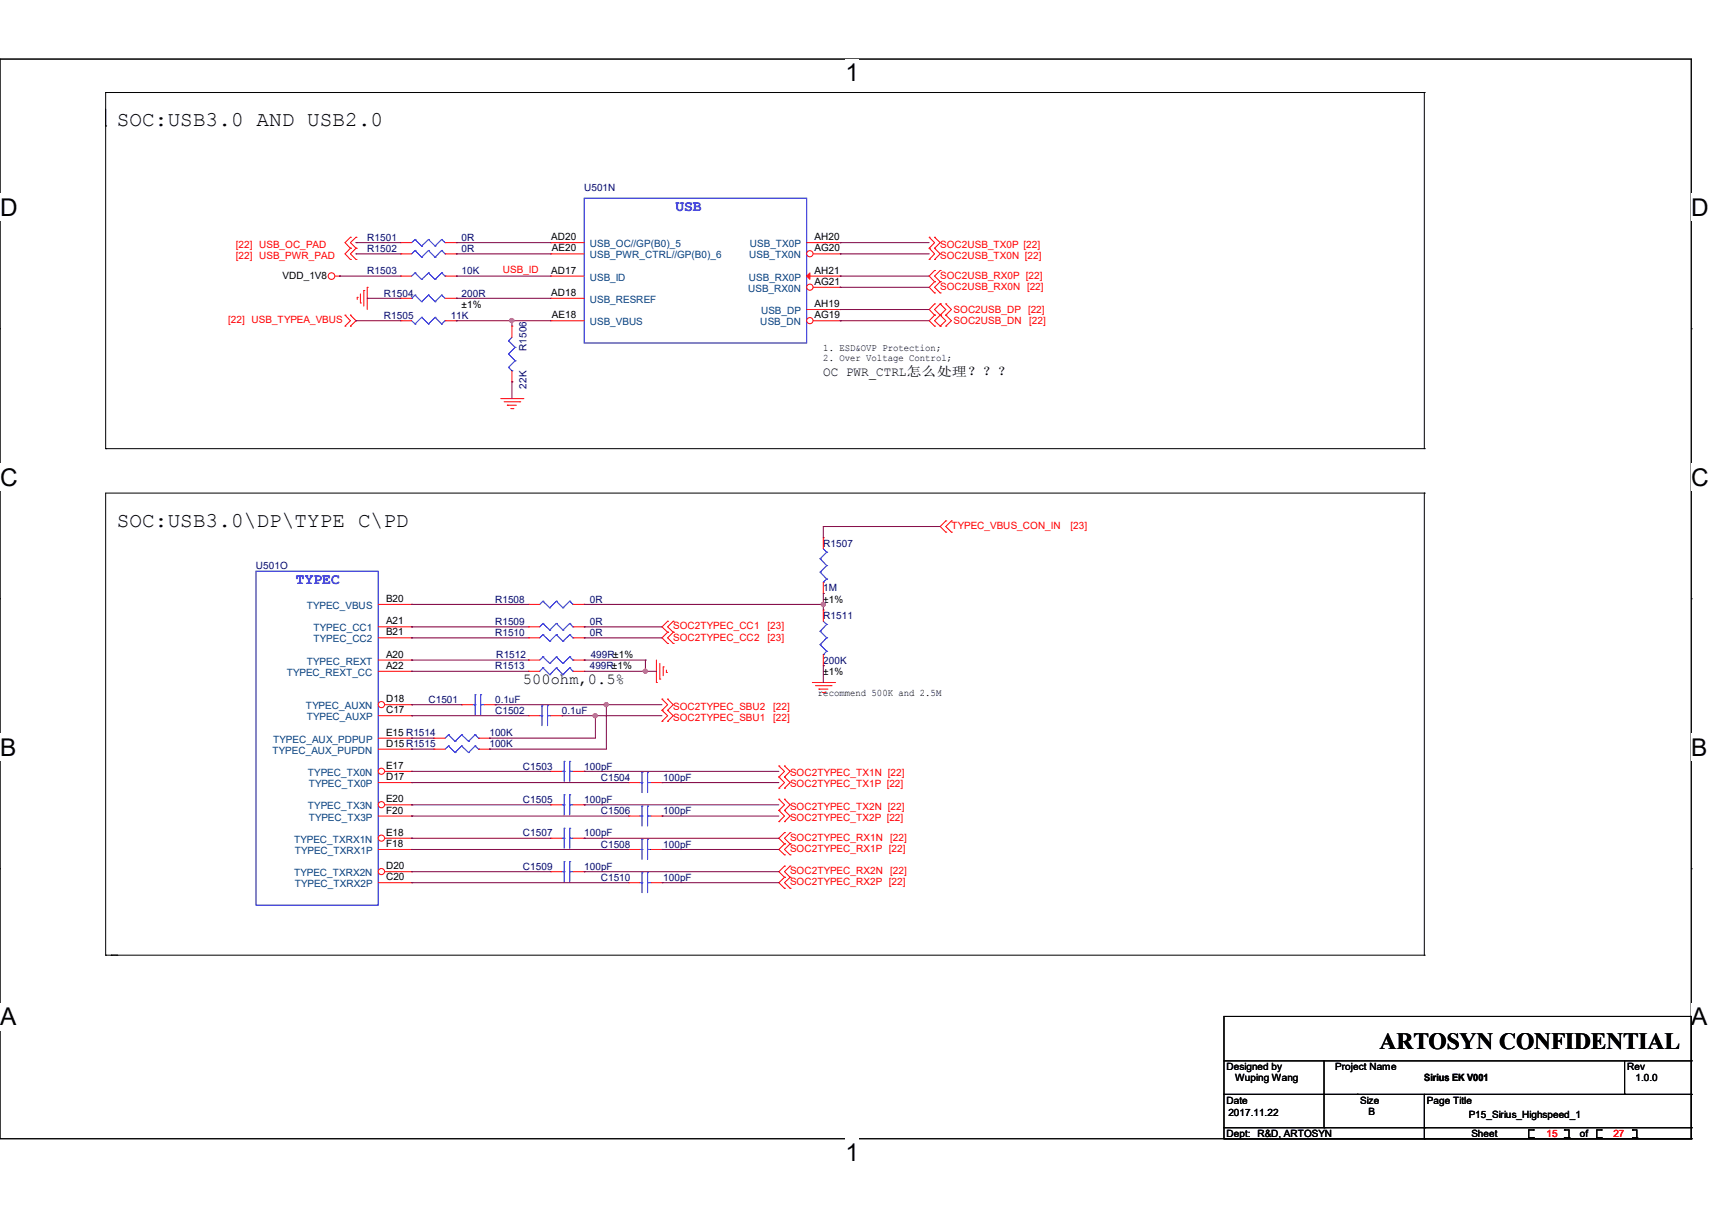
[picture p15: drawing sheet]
<svg xmlns="http://www.w3.org/2000/svg" width="297mm" height="210mm" viewBox="0 0 297 210" stroke-linecap="round" stroke-linejoin="round" font-family="sans-serif">
<defs><g id="words">
<g font-size="4.2">
<text x="146.7" y="14.1">1</text>
<text x="0" y="37.4">D</text>
<text x="293.4" y="37.4">D</text>
<text x="0" y="84.2">C</text>
<text x="293.4" y="84.2">C</text>
<text x="0" y="131">B</text>
<text x="293.4" y="131">B</text>
<text x="0" y="177.8">A</text>
<text x="293.4" y="177.8">A</text>
<text x="146.7" y="201.3">1</text>
</g>
<text font-size="4" x="239.4" y="181.9">ARTOSYN CONFIDENTIAL</text>
<g font-size="3.6">
<text x="20.3" y="21.8">SOC:USB3.0 AND USB2.0</text>
<text x="20.3" y="91.4">SOC:USB3.0\DP\TYPE C\PD</text>
</g>
<g font-size="2.7" fill="#00f">
<text x="117.2" y="36.6">USB</text>
<text x="51.3" y="101.3">TYPEC</text>
</g>
<text font-size="2.7" x="90.7" y="118.6">500ohm,0.5%</text>
<text font-size="2.3" x="142.8" y="65.2">OC PWR_CTRL怎么处理？？？</text>
<g font-size="1.7" fill="#000080">
<text x="101.3" y="33.1">U501N</text>
<text x="63.7" y="41.8">R1501</text>
<text x="80.1" y="41.8">0R</text>
<text x="63.7" y="43.7">R1502</text>
<text x="63.7" y="47.6">R1503</text>
<text x="80.1" y="43.7">0R</text>
<text x="80.1" y="47.6">10K</text>
<text x="66.6" y="51.4">R1504</text>
<text x="80.1" y="51.4">200R</text>
<text x="66.6" y="55.3">R1505</text>
<text x="78.2" y="55.3">11K</text>
<text x="91.4" y="60.8" transform="rotate(-90 91.4 60.8)">R1506</text>
<text x="91.4" y="67.4" transform="rotate(-90 91.4 67.4)">22K</text>
<text x="142.8" y="94.9">R1507</text>
<text x="44.4" y="98.7">U501O</text>
<text x="85.9" y="104.5">R1508</text>
<text x="102.3" y="104.5">0R</text>
<text x="142.8" y="107.4">R1511</text>
<text x="142.8" y="102.6">1M</text>
<text x="85.9" y="108.4">R1509</text>
<text x="85.9" y="110.3">R1510</text>
<text x="102.3" y="108.4">0R</text>
<text x="102.3" y="110.3">0R</text>
<text x="85.9" y="116.1">R1513</text>
<text x="86.1" y="114.2">R1512</text>
<text x="102.3" y="116.1">499R±1%</text>
<text x="102.5" y="114.2">499R±1%</text>
<text x="142.8" y="115.1">200K</text>
<text x="74.3" y="121.9">C1501</text>
<text x="85.9" y="121.9">0.1uF</text>
<text x="85.9" y="123.8">C1502</text>
<text x="97.5" y="123.8">0.1uF</text>
<text x="84.9" y="129.6">100K</text>
<text x="84.9" y="127.7">100K</text>
<text x="90.7" y="133.5">C1503</text>
<text x="101.4" y="133.5">100pF</text>
<text x="104.2" y="135.4">C1504</text>
<text x="115.1" y="135.4">100pF</text>
<text x="90.7" y="139.3">C1505</text>
<text x="101.4" y="139.3">100pF</text>
<text x="104.2" y="141.2">C1506</text>
<text x="115.1" y="141.2">100pF</text>
<text x="90.7" y="145">C1507</text>
<text x="101.4" y="145">100pF</text>
<text x="104.2" y="147">C1508</text>
<text x="115.1" y="147">100pF</text>
<text x="90.7" y="150.8">C1509</text>
<text x="101.4" y="150.8">100pF</text>
<text x="104.2" y="152.8">C1510</text>
<text x="115.1" y="152.8">100pF</text>
</g>
<g font-size="1.7">
<text x="95.6" y="41.7">AD20</text>
<text x="141.3" y="41.7">AH20</text>
<text x="95.6" y="47.5">AD17</text>
<text x="95.8" y="43.6">AE20</text>
<text x="141.3" y="47.5">AH21</text>
<text x="141.3" y="43.6">AG20</text>
<text x="49" y="48.3">VDD_1V8</text>
<text x="80.1" y="53.3">±1%</text>
<text x="95.6" y="51.3">AD18</text>
<text x="141.3" y="53.3">AH19</text>
<text x="141.3" y="49.4">AG21</text>
<text x="95.8" y="55.2">AE18</text>
<text x="141.3" y="55.2">AG19</text>
<text x="142.8" y="60.9">1. ESD&amp;OVP Protection;</text>
<text x="142.8" y="62.6">2. Over Voltage Control;</text>
<text x="67" y="104.4">B20</text>
<text x="142.8" y="104.5">±1%</text>
<text x="67" y="108.3">A21</text>
<text x="67" y="110.2">B21</text>
<text x="67" y="114">A20</text>
<text x="67" y="116">A22</text>
<text x="142.8" y="117">±1%</text>
<text x="67" y="121.8">D18</text>
<text x="67" y="123.7">C17</text>
<text x="141.9" y="120.7">recommend 500K and 2.5M</text>
<text x="67" y="127.6">E15 R1514</text>
<text x="67" y="129.5">D15R1515</text>
<text x="67" y="133.3">E17</text>
<text x="67" y="135.3">D17</text>
<text x="67" y="139.1">E20</text>
<text x="67" y="141.1">F20</text>
<text x="67" y="144.9">E18</text>
<text x="67" y="146.9">F18</text>
<text x="67" y="150.7">D20</text>
<text x="67" y="152.6">C20</text>
<text x="212.8" y="185.6">Designed by</text>
<text x="231.6" y="185.6">Project Name</text>
<text x="282.3" y="185.6">Rev</text>
<text x="212.8" y="191.4">Date</text>
<text x="214.3" y="187.5">Wuping Wang</text>
<text x="236" y="191.4">Size</text>
<text x="247.1" y="187.5">Sirius EK V001</text>
<text x="247.6" y="191.4">Page Title</text>
<text x="283.8" y="187.5">1.0.0</text>
<text x="212.8" y="197.2">Dept: R&amp;D, ARTOSYN</text>
<text x="213.1" y="193.5">2017.11.22</text>
<text x="237.4" y="193.3">B</text>
<text x="254.8" y="193.9">P15_Sirius_Highspeed_1</text>
<text x="255.3" y="197.2">Sheet</text>
<text x="274.1" y="197.2">of</text>
</g>
<g font-size="1.7" fill="#f00">
<text x="40.9" y="42.9">[22] USB_OC_PAD</text>
<text x="40.9" y="44.9">[22] USB_PWR_PAD</text>
<text x="87.2" y="47.3">USB_ID</text>
<text x="163.1" y="42.9">SOC2USB_TX0P [22]</text>
<text x="163.1" y="44.9">SOC2USB_TX0N [22]</text>
<text x="163.1" y="48.3">SOC2USB_RX0P [22]</text>
<text x="163.1" y="50.2">SOC2USB_RX0N [22]</text>
<text x="39.6" y="56">[22] USB_TYPEA_VBUS</text>
<text x="165.4" y="54.3">SOC2USB_DP</text>
<text x="165.4" y="56.3">SOC2USB_DN</text>
<text x="178.3" y="54.3">[22]</text>
<text x="178.6" y="56.3">[22]</text>
<text x="165.1" y="91.8">TYPEC_VBUS_CON_IN</text>
<text x="185.7" y="91.8">[23]</text>
<text x="116.8" y="109.1">SOC2TYPEC_CC1</text>
<text x="116.8" y="111.1">SOC2TYPEC_CC2</text>
<text x="133.2" y="109.1">[23]</text>
<text x="133.2" y="111.1">[23]</text>
<text x="116.8" y="123.1">SOC2TYPEC_SBU2</text>
<text x="116.8" y="125">SOC2TYPEC_SBU1</text>
<text x="134.1" y="123.1">[22]</text>
<text x="134.1" y="125">[22]</text>
<text x="137.1" y="134.6">SOC2TYPEC_TX1N [22]</text>
<text x="137.1" y="136.6">SOC2TYPEC_TX1P [22]</text>
<text x="137.1" y="140.4">SOC2TYPEC_TX2N [22]</text>
<text x="137.1" y="142.4">SOC2TYPEC_TX2P [22]</text>
<text x="137.1" y="145.8">SOC2TYPEC_RX1N</text>
<text x="137.1" y="147.7">SOC2TYPEC_RX1P [22]</text>
<text x="154.4" y="145.8">[22]</text>
<text x="137.1" y="151.6">SOC2TYPEC_RX2N</text>
<text x="137.1" y="153.5">SOC2TYPEC_RX2P [22]</text>
<text x="154.4" y="151.6">[22]</text>
<text x="268.3" y="197.2">15</text>
<text x="279.9" y="197.2">27</text>
</g>
<g font-size="1.7" fill="#004080">
<text x="102.3" y="42.9">USB_OC//GP(B0)_5</text>
<text x="102.3" y="44.8">USB_PWR_CTRL//GP(B0)_6</text>
<text x="130" y="44.8">USB_TX0N</text>
<text x="130.1" y="42.9">USB_TX0P</text>
<text x="102.3" y="52.5">USB_RESREF</text>
<text x="102.3" y="48.7">USB_ID</text>
<text x="129.8" y="50.6">USB_RX0N</text>
<text x="129.9" y="48.7">USB_RX0P</text>
<text x="102.3" y="56.4">USB_VBUS</text>
<text x="131.9" y="56.4">USB_DN</text>
<text x="132" y="54.5">USB_DP</text>
<text x="53.2" y="105.6">TYPEC_VBUS</text>
<text x="54.4" y="109.5">TYPEC_CC1</text>
<text x="54.4" y="111.4">TYPEC_CC2</text>
<text x="49.7" y="117.2">TYPEC_REXT_CC</text>
<text x="53.3" y="115.3">TYPEC_REXT</text>
<text x="53.1" y="123">TYPEC_AUXN</text>
<text x="53.2" y="124.9">TYPEC_AUXP</text>
<text x="47.3" y="130.7">TYPEC_AUX_PUPDN</text>
<text x="47.4" y="128.8">TYPEC_AUX_PDPUP</text>
<text x="53.4" y="134.6">TYPEC_TX0N</text>
<text x="53.6" y="136.5">TYPEC_TX0P</text>
<text x="53.4" y="140.4">TYPEC_TX3N</text>
<text x="53.6" y="142.3">TYPEC_TX3P</text>
<text x="51" y="146.2">TYPEC_TXRX1N</text>
<text x="51.1" y="148.1">TYPEC_TXRX1P</text>
<text x="51" y="152">TYPEC_TXRX2N</text>
<text x="51.1" y="153.9">TYPEC_TXRX2P</text>
</g>
</g></defs>
<path d="M0 10.2h293.4v187.3h-293.4z" fill="none" stroke="#000" stroke-width=".17"/>
<g fill="#fff">
<path d="M146.7 10.2h2.4v4.8h-2.4z"/>
<path d="M146.7 197.5h2.4v4.7h-2.4z"/>
<path d="M0 33.6h3v4.8h-3z"/>
<path d="M293.4 33.6h3.1v4.8h-3.1z"/>
<path d="M0 80.4h3v4.7h-3z"/>
<path d="M293.4 80.4h3.1v4.7h-3.1z"/>
</g>
<path d="M0 57h.1M293.4 57h.1" fill="none" stroke="#000" stroke-width=".17"/>
<g fill="#fff">
<path d="M0 127.2h2.8v4.8h-2.8z"/>
<path d="M293.4 127.2h2.8v4.8h-2.8z"/>
</g>
<path d="M0 103.8h.1M293.4 103.8h.1" fill="none" stroke="#000" stroke-width=".17"/>
<g fill="#fff">
<path d="M0 174h2.8v4.8h-2.8z"/>
<path d="M293.3 174h2.9v4.8h-2.9z"/>
</g>
<g fill="none" stroke="#000" stroke-width=".17">
<path d="M18.3 16h.1M18.3 16v61.8M18.3 16h228.8M247.1 16h.1M247.1 16v61.8M18.3 21.8h.1M18.3 77.8h.1M18.3 77.8h228.8M247.1 77.8h.1M247.1 85.5h.1M247.1 85.5h-228.8v80.2M247.1 85.5v80.2"/>
<path d="M0 150.7h.1M293.4 150.7h.1M18.3 165.7h.1M18.3 165.7h228.8M19.3 165.7h.1M20.3 165.7h.1M212.3 176.3h81.1v21.2h-81.1zM247.1 165.7h.1M212.3 184h81.1M212.3 195.6h81.1M212.3 189.8h81.1M212.3 197.5h81.1"/>
<path d="M229.7 195.6h.1M229.7 184v11.6M235.5 189.8h.1M247.1 195.6h.1M247.1 197.5h.1M247.1 189.8v7.7M265.2 197.3h.1M265.2 197.3h.8M266 196h.1M266 197.3h.1M266 196h-.8v1.3M271.4 197.3h.1"/>
<path d="M271.4 196h.1M271.4 196h.8v1.3M271.4 197.3h.8M272.2 197.3h.1M277 197.3h.1M277 197.3h.8M277.8 196h.1M277.8 197.3h.1M277.8 196h-.8v1.3M281.9 189.8h.1M281.9 184v5.8M283.2 197.3h.1"/>
<path d="M283.2 196h.1M283.2 196h.8v1.3M283.2 197.3h.8M284 197.3h.1M293.4 184h.1M293.4 195.6h.1M293.4 189.8h.1M293.4 197.5h.1"/>
</g>
<g fill="none" stroke="#f00" stroke-width=".17">
<path d="M58.1 47.9h.8M58.9 47.9h.1M59.9 54.7h.1M59.9 56.6h.1M59.9 54.7l.9 .9-.9 1M60.8 41.1h.1M60.8 43.1h.1M60.8 45h.1M60.8 56.6h.1M60.8 54.7h.1M60.8 41.1l-.9 1 .9 1M60.8 43.1l-.9 .9 .9 1"/>
<path d="M60.8 54.7l1 .9-1 1M61.8 41.1h.1M61.8 43.1h.1M61.8 45h.1M61.8 41.1l-1 1 1 1M61.8 43.1l-1 .9 1 1M62 51.6h.1M62 51.6v.3M62.5 52.5h.1M62.5 51v1.5M63.1 50.4h.1M63.1 50.4v2.7"/>
<path d="M63.7 49.8h.1M63.7 49.8v3.9M69.5 44h.1M69.5 47.9h.1M69.5 42.1h.1M69.5 47.9h1.9M69.5 44h1.9M69.5 42.1h1.9M77.2 47.9h2M77.2 44h2M77.2 42.1h2M79.2 44h.1"/>
<path d="M79.2 47.9h.1M79.2 42.1h.1M95.5 42.1h.1M95.5 44h.1M95.5 51.7h.1M95.5 44h5.8M95.5 42.1h5.8M95.5 51.7h5.8M161.2 41.1h.1M161.2 43.1h.1M161.2 45h.1M161.2 41.1l.9 1-.9 1"/>
<path d="M161.2 43.1l.9 .9-.9 1M162.1 41.1h.1M162.1 43.1h.1M162.1 48.9h.1M162.1 46.9h.1M162.1 45h.1M162.1 50.8h.1M162.1 52.7h.1M162.1 54.7h.1M162.1 56.6h.1M162.1 41.1l1 1-1 1M162.1 46.9l-.9 1 .9 1"/>
<path d="M162.1 43.1l1 .9-1 1M162.1 48.9l-.9 .9 .9 1M162.1 52.7l-.9 1 .9 1M162.1 54.7l-.9 .9 .9 1M163.1 46.9h.1M163.1 48.9h.1M163.1 50.8h.1M163.1 54.7h.1M163.1 52.7h.1M163.1 56.6h.1M163.1 46.9l-1 1 1 1M163.1 48.9l-1 .9 1 1"/>
<path d="M163.1 52.7l-1 1 2 1.9-1 1M163.1 52.7l1 1-2 1.9 1 1M164.1 54.7h.1M164.1 52.7h.1M164.1 56.6h.1M164.1 52.7l1 1-1 1M164.1 54.7l1 .9-1 1M86.9 69.1h3.8M87.5 69.7h2.7M88 70.3h.1M88 70.3h1.6M88.6 70.9h.4"/>
<path d="M89 70.9h.1M90.2 69.7h.1M90.7 69.1h.1M164.1 92.3h.1M164.1 90.3h.1M164.1 90.3l-1 1 1 1M165.1 90.3h.1M165.1 92.3h.1M165.1 90.3l-1 1 1 1M91.7 108.7h.1M91.7 114.5h.1M91.7 116.4h.1"/>
<path d="M91.7 110.6h.1M91.7 104.8h.1M91.7 108.7h1.9M91.7 114.5h1.9M91.7 116.4h1.9M91.7 110.6h1.9M91.7 104.8h1.9M99.4 108.7h1.9M99.4 114.5h1.9M99.4 116.4h1.9M99.4 110.6h1.9M99.4 104.8h1.9"/>
<path d="M101.3 108.7h.1M101.3 114.5h.1M101.3 116.4h.1M101.3 110.6h.1M101.3 104.8h.1M113.9 118.4h.1M113.9 114.5v3.9M114.5 117.8h.1M114.5 115.1v2.7M115.1 115.7h.1M115.1 115.7v1.5M115.6 116.6h.1"/>
<path d="M115.6 116.2v.4M115.8 109.6h.1M115.8 107.7h.1M115.8 111.6h.1M115.8 107.7l-.9 1 .9 .9M115.8 109.6l-.9 1 .9 1M116.8 107.7h.1M116.8 109.6h.1M116.8 111.6h.1M116.8 107.7l-1 1 1 .9M116.8 109.6l-1 1 1 1M140.9 118.4h3.9"/>
<path d="M141.5 118.9h2.7M142.1 119.5h.1M142.1 119.5h1.5M144.2 118.9h.1M144.8 118.4h.1M75.3 129.9h.1M75.3 129.9h1.9M83 129.9h1.9M84.9 129.9h.1M91.7 124.1h.1M91.7 124.1h1.9M95.5 133.8h.1"/>
<path d="M95.5 133.8h2M95.5 124.1h2M97.5 124.1h.1M99.4 133.8h1.9M101.3 133.8h.1M114.9 121.2h.1M114.9 123.2h.1M114.9 125.1h.1M114.9 121.2l.9 1-.9 1M114.9 123.2l.9 .9-.9 1M115.8 121.2h.1M115.8 123.2h.1"/>
<path d="M115.8 125.1h.1M115.8 121.2l1 1-1 1M115.8 123.2l1 .9-1 1M135.1 132.8h.1M135.1 134.7h.1M135.1 136.7h.1M135.1 138.6h.1M135.1 132.8l1 1-1 .9M135.1 134.7l1 1-1 1M135.1 138.6l1 1-1 .9M136.1 132.8h.1M136.1 134.7h.1"/>
<path d="M136.1 136.7h.1M136.1 138.6h.1M136.1 132.8l1 1-1 .9M136.1 134.7l1 1-1 1M136.1 138.6l1 1-1 .9M142.7 120.1h.3M143 120.1h.1M95.5 145.4h.1M95.5 145.4h2M99.4 145.4h1.9M101.3 145.4h.1M109.1 141.5h.1"/>
<path d="M109.1 141.5h1.9M112.9 141.5h2M114.9 141.5h.1M135.1 140.5h.1M135.1 142.5h.1M135.1 140.5l1 1-1 1M136.1 140.5h.1M136.1 142.5h.1M136.1 146.3h.1M136.1 144.4h.1M136.1 148.3h.1M136.1 152.1h.1"/>
<path d="M136.1 150.2h.1M136.1 154.1h.1M136.1 140.5l1 1-1 1M136.1 144.4l-1 1 1 .9M136.1 146.3l-1 1 1 1M136.1 150.2l-1 1 1 .9M136.1 152.1l-1 1 1 1M137.1 144.4h.1M137.1 146.3h.1M137.1 148.3h.1M137.1 150.2h.1M137.1 152.1h.1"/>
<path d="M137.1 154.1h.1M137.1 144.4l-1 1 1 .9M137.1 146.3l-1 1 1 1M137.1 150.2l-1 1 1 .9M137.1 152.1l-1 1 1 1"/>
<circle cx="57.5" cy="47.9" r=".57"/>
</g>
<g fill="none" stroke="#00f" stroke-width=".17">
<path d="M101.3 34.4h38.7v25.1h-38.7zM72 43.4h.1M72 47.3h.1M72 41.5h.1M72 43.4l-.6 .6M72 43.4l1.2 1.2M72 47.3l-.6 .6M72 47.3l1.2 1.2M72 41.5l-.6 .6M72 41.5l1.2 1.2M73.2 44.6h.1M73.2 48.5h.1"/>
<path d="M73.2 42.7h.1M74.3 43.4h.1M74.3 47.3h.1M74.3 41.5h.1M74.3 43.4l-1.1 1.2M74.3 43.4l1.2 1.2M74.3 47.3l-1.1 1.2M74.3 47.3l1.2 1.2M74.3 41.5l-1.1 1.2M74.3 41.5l1.2 1.2M75.5 44.6h.1M75.5 48.5h.1"/>
<path d="M75.5 42.7h.1M76.6 43.4h.1M76.6 47.3h.1M76.6 41.5h.1M76.6 43.4l-1.1 1.2M76.6 43.4l.6 .6M76.6 47.3l-1.1 1.2M76.6 47.3l.6 .6M76.6 41.5l-1.1 1.2M76.6 41.5l.6 .6M77.2 44h.1M77.2 47.9h.1"/>
<path d="M77.2 42.1h.1M94.2 108.1h.1M94.2 113.9h.1M94.2 115.8h.1M94.2 110.1h.1M94.2 104.3h.1M94.2 108.1l-.6 .6M94.2 108.1l1.2 1.2M94.2 113.9l-.6 .6M94.2 113.9l1.2 1.2M94.2 115.8l-.6 .6M94.2 115.8l1.2 1.2"/>
<path d="M94.2 110.1l-.6 .5M94.2 110.1l1.2 1.1M94.2 104.3l-.6 .5M94.2 104.3l1.2 1.1M95.4 109.3h.1M95.4 115.1h.1M95.4 117h.1M95.4 111.2h.1M95.4 105.4h.1M96.5 108.1h.1M96.5 113.9h.1M96.5 115.8h.1"/>
<path d="M96.5 110.1h.1M96.5 104.3h.1M96.5 108.1l-1.1 1.2M96.5 108.1l1.2 1.2M96.5 113.9l-1.1 1.2M96.5 113.9l1.2 1.2M96.5 115.8l-1.1 1.2M96.5 115.8l1.2 1.2M96.5 110.1l-1.1 1.1M96.5 110.1l1.2 1.1M96.5 104.3l-1.1 1.1M96.5 104.3l1.2 1.1"/>
<path d="M97.7 109.3h.1M97.7 115.1h.1M97.7 117h.1M97.7 111.2h.1M97.7 105.4h.1M98.8 108.1h.1M98.8 113.9h.1M98.8 115.8h.1M98.8 110.1h.1M98.8 104.3h.1M98.8 108.1l-1.1 1.2M98.8 108.1l.6 .6"/>
<path d="M98.8 113.9l-1.1 1.2M98.8 113.9l.6 .6M98.8 115.8l-1.1 1.2M98.8 115.8l.6 .6M98.8 110.1l-1.1 1.1M98.8 110.1l.6 .5M98.8 104.3l-1.1 1.1M98.8 104.3l.6 .5M99.4 108.7h.1M99.4 114.5h.1M99.4 116.4h.1M99.4 110.6h.1"/>
<path d="M99.4 104.8h.1M77.8 129.4h.1M77.8 129.4l-.6 .5M77.8 129.4l1.2 1.1M79 130.5h.1M80.1 129.4h.1M80.1 129.4l-1.1 1.1M80.1 129.4l1.2 1.1M81.3 130.5h.1M82.4 129.4h.1M82.4 129.4l-1.1 1.1M82.4 129.4l.6 .5"/>
<path d="M83 129.9h.1M93.6 124.1h.4M94 124.1h.1M94 122.4h.1M94 122.4v3.5M95 122.4h.1M95 124.1h.1M95 124.1h.5M95 122.4v3.5M97.5 133.8h.4M97.9 133.8h.1M97.9 132h.1"/>
<path d="M97.9 132v3.5M98.8 132h.1M98.8 133.8h.1M98.8 133.8h.6M98.8 132v3.5M111.4 139.8h.1M111.4 139.8v3.5M112.4 139.8h.1M112.4 139.8v3.5M97.5 145.4h.4M97.9 145.4h.1M97.9 143.6h.1"/>
<path d="M97.9 143.6v3.5M98.8 143.6h.1M98.8 145.4h.1M98.8 143.6v3.5M98.8 145.4h.6M111 141.5h.4M111.4 141.5h.1M112.4 141.5h.1M112.4 141.5h.5"/>
</g>
<circle cx="140.5" cy="55.6" r=".54" fill="#fff" stroke="#f00" stroke-width=".17"/>
<path d="M95.5 47.9h.1M95.5 47.9h5.8M140 53.7h5.8M141.1 55.6h4.7M145.8 55.6h.1M145.8 53.7h.1" fill="none" stroke="#f00" stroke-width=".17"/>
<circle cx="140.5" cy="49.8" r=".54" fill="#fff" stroke="#f00" stroke-width=".17"/>
<path d="M140 47.9h5.8M141.1 49.8h4.7M145.8 49.8h.1M145.8 47.9h.1" fill="none" stroke="#f00" stroke-width=".17"/>
<path d="M140.5 47.3v1.1l-.5-.5z" fill="#f00" stroke="#f00" stroke-width=".17"/>
<circle cx="140.5" cy="44" r=".54" fill="#fff" stroke="#f00" stroke-width=".17"/>
<path d="M69.5 51.7h.1M69.5 51.7h1.9M77.2 51.7h2M79.2 51.7h.1M95.5 55.6h.1M95.5 55.6h5.8M140 42.1h5.8M141.1 44h4.7M145.8 44h.1M145.8 42.1h.1" fill="none" stroke="#f00" stroke-width=".17"/>
<g fill="none" stroke="#00f" stroke-width=".17">
<path d="M71.4 51.7h.1M72 51.2h.1M72 51.2l1.2 1.1M72 51.2l-.6 .5M73.2 52.3h.1M74.3 51.2h.1M74.3 51.2l1.2 1.1M74.3 51.2l-1.1 1.1M75.5 52.3h.1M76.6 51.2h.1M76.6 51.2l.6 .5M76.6 51.2l-1.1 1.1"/>
<path d="M44.4 99.1h21.2v57.9h-21.2z"/>
</g>
<circle cx="66.2" cy="122.2" r=".54" fill="#fff" stroke="#f00" stroke-width=".17"/>
<g fill="none" stroke="#f00" stroke-width=".17">
<path d="M65.6 108.7h5.8M65.6 110.6h5.8M65.6 114.5h5.8M65.6 116.4h5.8M71.4 108.7h.1M71.4 110.6h.1M71.4 114.5h.1M71.4 116.4h.1M65.6 124.1h5.8M65.6 128h5.8M65.6 129.9h5.8M66.8 122.2h4.6"/>
<path d="M71.4 122.2h.1M71.4 124.1h.1M71.4 128h.1M71.4 129.9h.1"/>
</g>
<circle cx="66.2" cy="133.8" r=".54" fill="#fff" stroke="#f00" stroke-width=".17"/>
<path d="M65.6 135.7h5.8M66.8 133.8h4.6M71.4 133.8h.1M71.4 135.7h.1" fill="none" stroke="#f00" stroke-width=".17"/>
<circle cx="66.2" cy="139.6" r=".54" fill="#fff" stroke="#f00" stroke-width=".17"/>
<path d="M66.8 139.6h4.6M71.4 139.6h.1M65.6 141.5h5.8M71.4 141.5h.1" fill="none" stroke="#f00" stroke-width=".17"/>
<circle cx="66.2" cy="145.4" r=".54" fill="#fff" stroke="#f00" stroke-width=".17"/>
<path d="M65.6 147.3h5.8M66.8 145.4h4.6M71.4 145.4h.1M71.4 147.3h.1" fill="none" stroke="#f00" stroke-width=".17"/>
<circle cx="66.2" cy="151.2" r=".54" fill="#fff" stroke="#f00" stroke-width=".17"/>
<g fill="none" stroke="#f00" stroke-width=".17">
<path d="M69.5 55.6h.1M69.5 55.6h1.9M77.2 55.6h2M79.2 55.6h.1M88.8 56.6h.1M88.8 56.6v1.9M88.8 66.2h.1M88.8 64.3v1.9M142.8 93.3h.1M142.8 93.3v1.9M65.6 104.8h5.8M71.4 104.8h.1"/>
<path d="M142.8 105.8h.1M142.8 115.4h.1M142.8 102.9h.1M142.8 101v1.9M142.8 105.8v1.9M142.8 113.5v1.9M75.3 128h.1M75.3 128h1.9M80.1 122.2h.1M80.1 122.2h1.9M83 128h1.9M84 122.2h1.9"/>
<path d="M84.9 128h.1M85.9 122.2h.1M95.5 139.6h.1M95.5 139.6h2M99.4 139.6h1.9M101.3 139.6h.1M109.1 135.7h.1M109.1 135.7h1.9M112.9 135.7h2M114.9 135.7h.1M65.6 153.1h5.8M66.8 151.2h4.6"/>
<path d="M71.4 151.2h.1M71.4 153.1h.1M95.5 151.2h.1M95.5 151.2h2M99.4 151.2h1.9M101.3 151.2h.1M109.1 147.3h.1M109.1 153.1h.1M109.1 153.1h1.9M109.1 147.3h1.9M112.9 153.1h2M112.9 147.3h2"/>
<path d="M114.9 147.3h.1M114.9 153.1h.1"/>
</g>
<g fill="none" stroke="#00f" stroke-width=".17">
<path d="M71.4 55.6l.6 .6M72 56.2h.1M73.2 55h.1M73.2 55l-1.2 1.2M73.2 55l1.1 1.2M74.3 56.2h.1M75.5 55h.1M75.5 55l-1.2 1.2M75.5 55l1.1 1.2M76.6 56.2h.1M77.2 55.6h.1M77.2 55.6l-.6 .6"/>
<path d="M88.2 59.1h.1M88.2 59.1l1.2 1.1M88.8 58.5l-.6 .6M88.2 61.4h.1M88.2 63.7h.1M88.2 61.4l1.2 1.2M88.2 63.7l.6 .6M88.8 64.3h.1M89.4 60.2h.1M89.4 62.6h.1M89.4 60.2l-1.2 1.2M89.4 62.6l-1.2 1.1"/>
<path d="M142.3 96.9h.1M142.3 99.2h.1M142.3 96.9l1.1 1.2M142.3 99.2l1.1 1.2M142.8 95.2l.6 .6M143.4 95.8h.1M143.4 98.1h.1M143.4 95.8l-1.1 1.1M143.4 98.1l-1.1 1.1M142.3 109.5h.1M142.3 111.8h.1M142.3 109.5l1.1 1.1"/>
<path d="M142.3 111.8l1.1 1.1M142.8 113.5h.1M142.8 101h.1M142.8 107.7l.6 .6M143.4 108.3h.1M143.4 110.6h.1M143.4 112.9h.1M143.4 100.4h.1M143.4 108.3l-1.1 1.2M143.4 110.6l-1.1 1.2M143.4 112.9l-.6 .6M143.4 100.4l-.6 .6"/>
<path d="M77.8 127.4h.1M77.8 127.4l-.6 .6M77.8 127.4l1.2 1.2M79 128.6h.1M80.1 127.4h.1M80.1 127.4l-1.1 1.2M80.1 127.4l1.2 1.2M81.3 128.6h.1M82 122.2h.4M82.4 127.4h.1M82.4 122.2h.1M82.4 120.5h.1"/>
<path d="M82.4 127.4l-1.1 1.2M82.4 127.4l.6 .6M82.4 120.5v3.5M83 128h.1M83.4 120.5h.1M83.4 122.2h.1M83.4 122.2h.6M83.4 120.5v3.5M97.5 139.6h.4M97.9 139.6h.1M97.9 137.8h.1M97.9 137.8v3.5"/>
<path d="M98.8 137.8h.1M98.8 139.6h.1M98.8 139.6h.6M98.8 137.8v3.5M111 135.7h.4M111.4 135.7h.1M111.4 134h.1M111.4 134v3.5M112.4 134h.1M112.4 135.7h.1M112.4 134v3.5M112.4 135.7h.5"/>
<path d="M97.5 151.2h.4M97.9 151.2h.1M97.9 149.4h.1M97.9 149.4v3.5M98.8 149.4h.1M98.8 151.2h.1M98.8 149.4v3.5M98.8 151.2h.6M111 147.3h.4M111 153.1h.4M111.4 147.3h.1M111.4 145.6h.1"/>
<path d="M111.4 153.1h.1M111.4 151.3h.1M111.4 145.6v3.5M111.4 151.3v3.5M112.4 145.6h.1M112.4 147.3h.1M112.4 151.3h.1M112.4 153.1h.1M112.4 147.3h.5M112.4 145.6v3.5M112.4 151.3v3.5M112.4 153.1h.5"/>
</g>
<g fill="none" stroke="#800040" stroke-width=".17">
<path d="M58.9 47.9h.1M58.9 47.9h10.6M61.8 55.6h.1M61.8 44h.1M61.8 42.1h.1M61.8 42.1h7.7M61.8 44h7.7M61.8 55.6h7.7M63.7 51.7h.1M63.7 51.7h5.8M79.2 42.1h.1M79.2 51.7h.1"/>
<path d="M79.2 55.6h.1M79.2 47.9h.1M79.2 44h.1M79.2 42.1h16.3M79.2 51.7h16.3M79.2 47.9h16.3M79.2 44h16.3M79.2 55.6h16.3M88.8 55.6h.1M88.8 55.6v1M145.8 42.1h.1M145.8 47.9h.1"/>
<path d="M145.8 53.7h.1M145.8 44h.1M145.8 49.8h.1M145.8 55.6h.1M145.8 42.1h15.4M145.8 47.9h15.4M145.8 53.7h15.4M145.8 44h15.4M145.8 49.8h15.4M145.8 55.6h15.4M88.8 66.2h.1M88.8 66.2v2.9"/>
<path d="M142.8 91.3h.1M142.8 91.3v2M142.8 91.3h20.3M71.4 104.8h.1M71.4 108.7h.1M71.4 110.6h.1M71.4 116.4h.1M71.4 114.5h.1M71.4 104.8h20.3M71.4 108.7h20.3M71.4 110.6h20.3M71.4 116.4h20.3"/>
<path d="M71.4 114.5h20.3M101.3 114.5h.1M101.3 104.8h.1M101.3 108.7h.1M101.3 110.6h.1M101.3 104.8h41.5M101.3 108.7h13.6M101.3 110.6h13.6M101.3 116.4h12.6M101.3 114.5h10.7M112 114.5h.1M112 116.4h.1"/>
<path d="M112 114.5v1.9M142.8 102.9h.1M142.8 115.4h.1M142.8 104.8h.1M142.8 102.9v2.9M142.8 115.4v3M71.4 135.7h.1M71.4 122.2h.1M71.4 124.1h.1M71.4 129.9h.1M71.4 133.8h.1M71.4 128h.1"/>
<path d="M71.4 139.6h.1M71.4 128h3.9M71.4 129.9h3.9M71.4 122.2h8.7M71.4 133.8h24.1M71.4 135.7h37.7M71.4 124.1h20.3M71.4 139.6h24.1M84.9 128h.1M84.9 129.9h.1M85.9 122.2h.1M85.9 122.2h29"/>
<path d="M97.5 124.1h.1M97.5 124.1h17.4M101.3 133.8h.1M101.3 139.6h.1M101.3 133.8h33.8M101.3 139.6h33.8M103.3 124.1h.1M103.3 124.1v3.9h-18.4M105.2 122.2h.1M105.2 122.2v7.7h-20.3M114.9 135.7h.1M114.9 135.7h20.2"/>
<path d="M71.4 141.5h.1M71.4 151.2h.1M71.4 147.3h.1M71.4 145.4h.1M71.4 153.1h.1M71.4 145.4h24.1M71.4 147.3h37.7M71.4 151.2h24.1M71.4 153.1h37.7M71.4 141.5h37.7M101.3 145.4h.1M101.3 151.2h.1"/>
<path d="M101.3 145.4h33.8M101.3 151.2h33.8M114.9 147.3h.1M114.9 153.1h.1M114.9 141.5h.1M114.9 147.3h20.2M114.9 153.1h20.2M114.9 141.5h20.2"/>
</g>
<g fill="#f0f" stroke="#f0f" stroke-width=".17">
<circle cx="103.3" cy="124.1" r=".37"/>
<circle cx="105.2" cy="122.2" r=".36"/>
<circle cx="112" cy="116.4" r=".36"/>
<circle cx="142.8" cy="104.8" r=".37"/>
<circle cx="88.8" cy="55.6" r=".37"/>
</g>
<use href="#words"/>
</svg>
